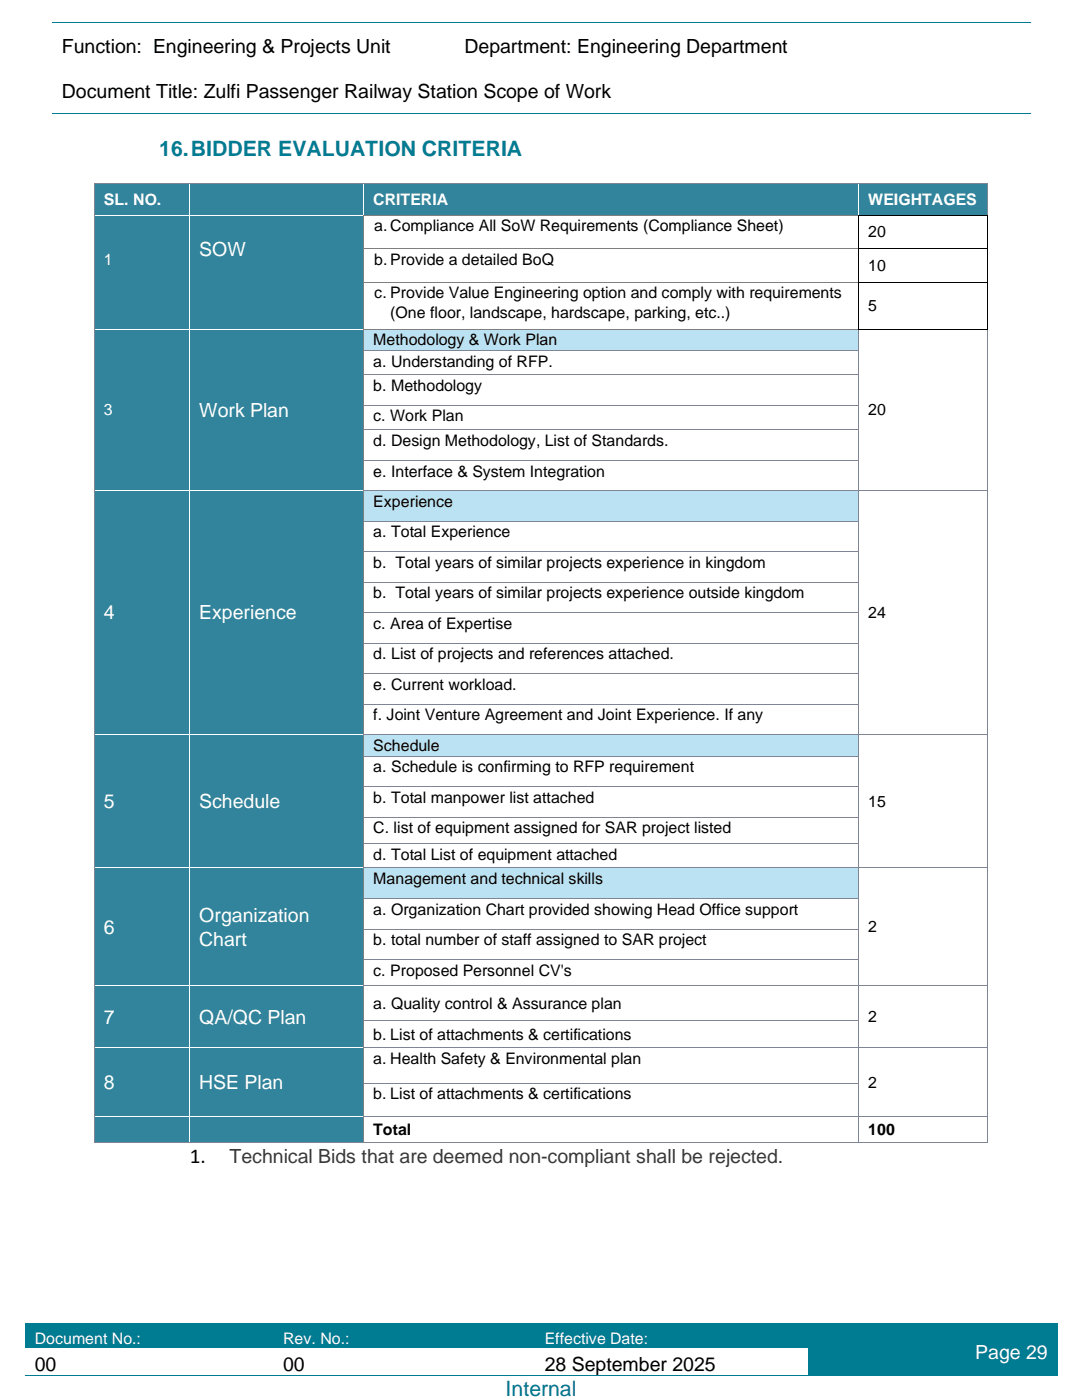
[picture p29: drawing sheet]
<svg xmlns="http://www.w3.org/2000/svg" width="216mm" height="279mm" viewBox="0 0 216 279" stroke-linecap="round" stroke-linejoin="round" font-family="sans-serif">
<defs><g id="words">
<text font-size="4.2" fill="#007c92" x="31.8" y="31.2">16.BIDDER EVALUATION CRITERIA</text>
<text font-size="4.2" x="37.9" y="232.2">1.</text>
<text font-size="4.2" fill="#085393" x="100.9" y="278.6">Internal</text>
<g font-size="3.9">
<text x="12.4" y="10.5">Function: Engineering &amp; Projects Unit</text>
<text x="92.7" y="10.5">Department: Engineering Department</text>
<text x="12.4" y="19.5">Document Title: Zulfi Passenger Railway Station Scope of Work</text>
<text x="6.9" y="273.6">00</text>
<text x="56.5" y="273.6">00</text>
<text x="108.7" y="273.6">28 September 2025</text>
</g>
<g font-size="3.9" fill="#fff">
<text x="39.8" y="51.1">SOW</text>
<text x="39.8" y="83.2">Work Plan</text>
<text x="20.7" y="123.6">4</text>
<text x="39.8" y="123.6">Experience</text>
<text x="20.7" y="161.3">5</text>
<text x="39.8" y="161.3">Schedule</text>
<text x="39.8" y="183.9">Organization</text>
<text x="20.7" y="186.3">6</text>
<text x="39.8" y="188.7">Chart</text>
<text x="20.7" y="204.3">7</text>
<text x="39.8" y="204.3">QA/QC Plan</text>
<text x="20.7" y="217.4">8</text>
<text x="39.8" y="217.4">HSE Plan</text>
<text x="194.6" y="271.2">Page 29</text>
</g>
<text font-size="3.9" fill="#3b3838" x="45.8" y="232.2">Technical Bids that are deemed non-compliant shall be rejected.</text>
<g font-size="3.2" fill="#fff">
<text x="20.7" y="40.9">SL. NO.</text>
<text x="74.5" y="40.9">CRITERIA</text>
<text x="173.3" y="40.9">WEIGHTAGES</text>
<text x="20.7" y="52.8">1</text>
<text x="20.7" y="82.9">3</text>
<text x="6.9" y="268.2">Document No.:</text>
<text x="56.5" y="268.2">Rev. No.:</text>
<text x="108.7" y="268.2">Effective Date:</text>
</g>
<g font-size="3.2">
<text x="74.7" y="46.2">a.Compliance All SoW Requirements (Compliance Sheet)</text>
<text x="173.3" y="47.4">20</text>
<text x="74.7" y="52.9">b.Provide a detailed BoQ</text>
<text x="74.7" y="59.5">c. Provide Value Engineering option and comply with requirements</text>
<text x="173.3" y="54.1">10</text>
<text x="77.9" y="63.5">(One floor, landscape, hardscape, parking, etc..)</text>
<text x="173.3" y="62.1">5</text>
<text x="74.5" y="68.9">Methodology &amp; Work Plan</text>
<text x="74.5" y="73.2">a. Understanding of RFP.</text>
<text x="74.5" y="78">b. Methodology</text>
<text x="173.3" y="82.9">20</text>
<text x="74.5" y="84.1">c. Work Plan</text>
<text x="74.5" y="89">d. Design Methodology, List of Standards.</text>
<text x="74.5" y="95.1">e. Interface &amp; System Integration</text>
<text x="74.5" y="101.2">Experience</text>
<text x="74.5" y="107.2">a. Total Experience</text>
<text x="74.5" y="113.4">b. Total years of similar projects experience in kingdom</text>
<text x="74.5" y="119.4">b. Total years of similar projects experience outside kingdom</text>
<text x="74.5" y="125.5">c. Area of Expertise</text>
<text x="173.3" y="123.4">24</text>
<text x="74.5" y="131.6">d. List of projects and references attached.</text>
<text x="74.5" y="137.7">e. Current workload.</text>
<text x="74.5" y="143.8">f. Joint Venture Agreement and Joint Experience. If any</text>
<text x="74.5" y="149.8">Schedule</text>
<text x="74.5" y="154.2">a. Schedule is confirming to RFP requirement</text>
<text x="74.5" y="160.2">b. Total manpower list attached</text>
<text x="173.3" y="161">15</text>
<text x="74.5" y="166.3">C. list of equipment assigned for SAR project listed</text>
<text x="74.5" y="171.6">d. Total List of equipment attached</text>
<text x="74.5" y="176.5">Management and technical skills</text>
<text x="74.5" y="182.6">a. Organization Chart provided showing Head Office support</text>
<text x="74.5" y="188.6">b. total number of staff assigned to SAR project</text>
<text x="173.3" y="186.1">2</text>
<text x="74.5" y="194.7">c. Proposed Personnel CV's</text>
<text x="74.5" y="201.3">a. Quality control &amp; Assurance plan</text>
<text x="173.3" y="204">2</text>
<text x="74.5" y="207.5">b. List of attachments &amp; certifications</text>
<text x="74.5" y="212.3">a. Health Safety &amp; Environmental plan</text>
<text x="74.5" y="219.4">b. List of attachments &amp; certifications</text>
<text x="173.3" y="217.1">2</text>
<text x="74.5" y="226.5">Total</text>
<text x="173.3" y="226.5">100</text>
</g>
</g></defs>
<path d="M10.5 4.5h80.3" fill="none" stroke="#007c92" stroke-width=".2"/>
<path d="M90.8 4.4h.1v.2h-.1z" fill-rule="evenodd" fill="#007c92"/>
<path d="M90.9 4.5h81.7" fill="none" stroke="#007c92" stroke-width=".2"/>
<path d="M172.6 4.4h.2v.2h-.2z" fill-rule="evenodd" fill="#007c92"/>
<path d="M172.8 4.5h32.8M10.5 22.6h162.1" fill="none" stroke="#007c92" stroke-width=".2"/>
<path d="M172.6 22.6h.2v.1h-.2z" fill-rule="evenodd" fill="#007c92"/>
<path d="M172.8 22.6h32.8" fill="none" stroke="#007c92" stroke-width=".2"/>
<g fill="#007c92">
<path d="M5 264.2h49.6v4.7h-49.6z" fill-rule="evenodd"/>
<path d="M6.9 265.3h45.8v3.6h-45.8z" fill-rule="evenodd"/>
<path d="M54.6 264.2h52.2v4.7h-52.2z" fill-rule="evenodd"/>
<path d="M56.5 265.3h48.4v3.6h-48.4z" fill-rule="evenodd"/>
<path d="M106.8 264.2h54.4v4.7h-54.4z" fill-rule="evenodd"/>
<path d="M108.7 265.3h50.6v3.6h-50.6z" fill-rule="evenodd"/>
<path d="M161.2 264.2h49.8v10.2h-49.8z" fill-rule="evenodd"/>
<path d="M163.1 267.6h46v4.5h-46z" fill-rule="evenodd"/>
</g>
<path d="M5 264.2h49.6" fill="none" stroke="#007c92" stroke-width=".2"/>
<g fill="#007c92">
<path d="M5 264.3h49.6v1h-49.6z" fill-rule="evenodd"/>
<path d="M54.6 264.3h.1v1h-.1z" fill-rule="evenodd"/>
<path d="M54.6 264.1h.1v.2h-.1z" fill-rule="evenodd"/>
</g>
<path d="M54.7 264.2h52.1" fill="none" stroke="#007c92" stroke-width=".2"/>
<g fill="#007c92">
<path d="M54.7 264.3h52.1v1h-52.1z" fill-rule="evenodd"/>
<path d="M106.8 264.3h.2v1h-.2z" fill-rule="evenodd"/>
<path d="M106.8 264.1h.2v.2h-.2z" fill-rule="evenodd"/>
</g>
<path d="M107 264.2h54.2" fill="none" stroke="#007c92" stroke-width=".2"/>
<g fill="#007c92">
<path d="M107 264.3h54.2v1h-54.2z" fill-rule="evenodd"/>
<path d="M161.2 264.3h.2v1h-.2z" fill-rule="evenodd"/>
<path d="M161.2 264.1h.2v.2h-.2z" fill-rule="evenodd"/>
</g>
<path d="M161.4 264.2h49.6" fill="none" stroke="#007c92" stroke-width=".2"/>
<path d="M161.4 264.3h49.6v1h-49.6z" fill-rule="evenodd" fill="#007c92"/>
<path d="M5 274.5h49.6" fill="none" stroke="#007c92" stroke-width=".2"/>
<path d="M54.6 274.4h.1v.2h-.1z" fill-rule="evenodd" fill="#007c92"/>
<path d="M54.7 274.5h52.1" fill="none" stroke="#007c92" stroke-width=".2"/>
<path d="M106.8 274.4h.2v.2h-.2z" fill-rule="evenodd" fill="#007c92"/>
<path d="M107 274.5h54.2" fill="none" stroke="#007c92" stroke-width=".2"/>
<path d="M161.2 274.4h.2v.2h-.2z" fill-rule="evenodd" fill="#007c92"/>
<path d="M161.4 274.5h49.6" fill="none" stroke="#007c92" stroke-width=".2"/>
<g fill="#31849b">
<path d="M18.9 36.7h18.9v6.2h-18.9z" fill-rule="evenodd"/>
<path d="M20.7 37.9h15.1v4h-15.1z" fill-rule="evenodd"/>
<path d="M37.9 36.7h34.6v6.2h-34.6z" fill-rule="evenodd"/>
<path d="M39.8 36.9h30.7v4.8h-30.7z" fill-rule="evenodd"/>
<path d="M72.7 36.7h98.6v6.2h-98.6z" fill-rule="evenodd"/>
<path d="M74.5 37.9h94.9v4h-94.9z" fill-rule="evenodd"/>
<path d="M171.5 36.7h25.4v6.2h-25.4z" fill-rule="evenodd"/>
<path d="M173.3 37.9h21.7v4h-21.7z" fill-rule="evenodd"/>
</g>
<g fill="#7e8594">
<path d="M18.8 36.5h.1v.4h-.1z" fill-rule="evenodd"/>
<path d="M18.8 36.5h.1v.2h-.1z" fill-rule="evenodd"/>
</g>
<path d="M18.9 36.6h18.9" fill="none" stroke="#7e8594" stroke-width=".2"/>
<path d="M18.9 36.8h18.9" fill="none" stroke="#31849b" stroke-width=".2"/>
<path d="M37.8 36.7h.1v.2h-.1z" fill-rule="evenodd" fill="#fff"/>
<path d="M37.8 36.5h.1v.2h-.1z" fill-rule="evenodd" fill="#7e8594"/>
<path d="M37.9 36.6h34.6" fill="none" stroke="#7e8594" stroke-width=".2"/>
<path d="M37.9 36.8h34.6" fill="none" stroke="#31849b" stroke-width=".2"/>
<path d="M72.5 36.7h.2v.2h-.2z" fill-rule="evenodd" fill="#fff"/>
<path d="M72.5 36.5h.2v.2h-.2z" fill-rule="evenodd" fill="#7e8594"/>
<path d="M72.7 36.6h98.6" fill="none" stroke="#7e8594" stroke-width=".2"/>
<path d="M72.7 36.8h98.6" fill="none" stroke="#31849b" stroke-width=".2"/>
<path d="M171.3 36.7h.2v.2h-.2z" fill-rule="evenodd" fill="#fff"/>
<path d="M171.3 36.5h.2v.2h-.2z" fill-rule="evenodd" fill="#7e8594"/>
<path d="M171.5 36.6h25.4" fill="none" stroke="#7e8594" stroke-width=".2"/>
<path d="M171.5 36.8h25.4" fill="none" stroke="#31849b" stroke-width=".2"/>
<g fill="#7e8594">
<path d="M196.9 36.5h.2v.4h-.2z" fill-rule="evenodd"/>
<path d="M196.9 36.5h.2v.2h-.2z" fill-rule="evenodd"/>
</g>
<path d="M18.8 36.9v6" fill="none" stroke="#7e8594" stroke-width=".2"/>
<g fill="#fff">
<path d="M37.8 36.9h.1v6h-.1z" fill-rule="evenodd"/>
<path d="M72.5 36.9h.2v6h-.2z" fill-rule="evenodd"/>
<path d="M171.3 36.9h.2v6h-.2z" fill-rule="evenodd"/>
</g>
<path d="M197 36.9v6" fill="none" stroke="#7e8594" stroke-width=".2"/>
<g fill="#31849b">
<path d="M18.9 43.1h18.9v13.1h-18.9z" fill-rule="evenodd"/>
<path d="M20.7 45.6h15.1v8.2h-15.1z" fill-rule="evenodd"/>
<path d="M37.9 43.1h34.6v13.1h-34.6z" fill-rule="evenodd"/>
<path d="M39.8 43.2h30.7v9.1h-30.7z" fill-rule="evenodd"/>
</g>
<path d="M18.8 42.9h.1v.3h-.1z" fill-rule="evenodd" fill="#7e8594"/>
<path d="M18.9 42.9h18.9v.2h-18.9z" fill-rule="evenodd" fill="#fff"/>
<path d="M18.9 43.1h18.9" fill="none" stroke="#31849b" stroke-width=".2"/>
<g fill="#fff">
<path d="M37.8 42.9h.1v.3h-.1z" fill-rule="evenodd"/>
<path d="M37.9 42.9h34.6v.2h-34.6z" fill-rule="evenodd"/>
</g>
<path d="M37.9 43.1h34.6" fill="none" stroke="#31849b" stroke-width=".2"/>
<path d="M72.5 42.9h.2v.3h-.2z" fill-rule="evenodd" fill="#7f7f7f"/>
<path d="M72.7 43h98.6" fill="none" stroke="#7f7f7f" stroke-width=".2"/>
<g fill="#000">
<path d="M171.3 42.9h.2v.3h-.2z" fill-rule="evenodd"/>
<path d="M196.9 42.9h.2v.3h-.2z" fill-rule="evenodd"/>
</g>
<path d="M171.5 43h25.4" fill="none" stroke="#000" stroke-width=".2"/>
<path d="M18.8 43.2v6.3" fill="none" stroke="#7e8594" stroke-width=".2"/>
<path d="M37.8 43.2h.1v6.3h-.1z" fill-rule="evenodd" fill="#fff"/>
<path d="M72.6 43.2v6.3" fill="none" stroke="#7f7f7f" stroke-width=".2"/>
<path d="M171.4 43.2v6.3M197 43.2v6.3" fill="none" stroke="#000" stroke-width=".2"/>
<path d="M18.8 49.5h.1v.4h-.1z" fill-rule="evenodd" fill="#7e8594"/>
<path d="M37.8 49.5h.1v.4h-.1z" fill-rule="evenodd" fill="#fff"/>
<path d="M72.5 49.5h.2v.4h-.2z" fill-rule="evenodd" fill="#7f7f7f"/>
<path d="M72.7 49.6h98.6" fill="none" stroke="#7f7f7f" stroke-width=".2"/>
<g fill="#000">
<path d="M171.3 49.5h.2v.4h-.2z" fill-rule="evenodd"/>
<path d="M196.9 49.5h.2v.4h-.2z" fill-rule="evenodd"/>
</g>
<path d="M171.5 49.6h25.4" fill="none" stroke="#000" stroke-width=".2"/>
<path d="M18.8 49.9v6.3" fill="none" stroke="#7e8594" stroke-width=".2"/>
<path d="M37.8 49.9h.1v6.3h-.1z" fill-rule="evenodd" fill="#fff"/>
<path d="M72.6 49.9v6.3" fill="none" stroke="#7f7f7f" stroke-width=".2"/>
<path d="M171.4 49.9v6.3M197 49.9v6.3" fill="none" stroke="#000" stroke-width=".2"/>
<g fill="#31849b">
<path d="M18.9 56.4h18.9v9.2h-18.9z" fill-rule="evenodd"/>
<path d="M20.7 57h15.1v8.2h-15.1z" fill-rule="evenodd"/>
<path d="M37.9 56.4h34.6v9.2h-34.6z" fill-rule="evenodd"/>
<path d="M39.8 56.6h30.7v9h-30.7z" fill-rule="evenodd"/>
</g>
<path d="M18.8 56.2h.1v.4h-.1z" fill-rule="evenodd" fill="#7e8594"/>
<path d="M18.9 56.4h18.9" fill="none" stroke="#31849b" stroke-width=".34"/>
<path d="M37.8 56.2h.1v.4h-.1z" fill-rule="evenodd" fill="#fff"/>
<path d="M37.9 56.4h34.6" fill="none" stroke="#31849b" stroke-width=".34"/>
<path d="M72.5 56.2h.2v.4h-.2z" fill-rule="evenodd" fill="#7f7f7f"/>
<path d="M72.7 56.3h98.6" fill="none" stroke="#7f7f7f" stroke-width=".2"/>
<g fill="#000">
<path d="M171.3 56.2h.2v.4h-.2z" fill-rule="evenodd"/>
<path d="M196.9 56.2h.2v.4h-.2z" fill-rule="evenodd"/>
</g>
<path d="M171.5 56.3h25.4" fill="none" stroke="#000" stroke-width=".2"/>
<path d="M18.8 56.6v9" fill="none" stroke="#7e8594" stroke-width=".2"/>
<path d="M37.8 56.6h.1v9h-.1z" fill-rule="evenodd" fill="#fff"/>
<path d="M72.6 56.6v9" fill="none" stroke="#7f7f7f" stroke-width=".2"/>
<path d="M171.4 56.6v9M197 56.6v9" fill="none" stroke="#000" stroke-width=".2"/>
<g fill="#31849b">
<path d="M18.9 65.8h18.9v32h-18.9z" fill-rule="evenodd"/>
<path d="M20.7 79.9h15.1v4h-15.1z" fill-rule="evenodd"/>
<path d="M37.9 65.8h34.6v32h-34.6z" fill-rule="evenodd"/>
<path d="M39.8 79.5h30.7v4.8h-30.7z" fill-rule="evenodd"/>
</g>
<g fill="#bae2f2">
<path d="M72.7 65.8h98.6v4.1h-98.6z" fill-rule="evenodd"/>
<path d="M74.5 66h94.9v3.9h-94.9z" fill-rule="evenodd"/>
</g>
<path d="M18.8 65.6h.1v.4h-.1z" fill-rule="evenodd" fill="#7e8594"/>
<path d="M18.9 65.6h18.9v.2h-18.9z" fill-rule="evenodd" fill="#fff"/>
<path d="M18.9 65.9h18.9" fill="none" stroke="#31849b" stroke-width=".2"/>
<g fill="#fff">
<path d="M37.8 65.6h.1v.4h-.1z" fill-rule="evenodd"/>
<path d="M37.9 65.6h34.6v.2h-34.6z" fill-rule="evenodd"/>
</g>
<path d="M37.9 65.9h34.6" fill="none" stroke="#31849b" stroke-width=".2"/>
<path d="M72.5 65.6h.2v.4h-.2z" fill-rule="evenodd" fill="#7f7f7f"/>
<path d="M72.7 65.7h98.6" fill="none" stroke="#7f7f7f" stroke-width=".2"/>
<path d="M72.7 65.9h98.6" fill="none" stroke="#bae2f2" stroke-width=".2"/>
<g fill="#000">
<path d="M171.3 65.6h.2v.4h-.2z" fill-rule="evenodd"/>
<path d="M196.9 65.6h.2v.4h-.2z" fill-rule="evenodd"/>
</g>
<path d="M171.5 65.7h25.4" fill="none" stroke="#000" stroke-width=".2"/>
<path d="M18.8 66v3.9" fill="none" stroke="#7e8594" stroke-width=".2"/>
<path d="M37.8 66h.1v3.9h-.1z" fill-rule="evenodd" fill="#fff"/>
<path d="M72.6 66v3.9" fill="none" stroke="#7f7f7f" stroke-width=".2"/>
<path d="M171.4 66v3.9M197 66v3.9" fill="none" stroke="#7e8594" stroke-width=".2"/>
<path d="M18.8 69.9h.1v.3h-.1z" fill-rule="evenodd" fill="#7e8594"/>
<path d="M37.8 69.9h.1v.3h-.1z" fill-rule="evenodd" fill="#fff"/>
<path d="M72.5 69.9h.2v.3h-.2z" fill-rule="evenodd" fill="#7f7f7f"/>
<path d="M72.7 70h98.6" fill="none" stroke="#7e8594" stroke-width=".2"/>
<g fill="#7e8594">
<path d="M171.3 69.9h.2v.3h-.2z" fill-rule="evenodd"/>
<path d="M196.9 69.9h.2v.3h-.2z" fill-rule="evenodd"/>
</g>
<path d="M18.8 70.2v4.5" fill="none" stroke="#7e8594" stroke-width=".2"/>
<path d="M37.8 70.2h.1v4.5h-.1z" fill-rule="evenodd" fill="#fff"/>
<path d="M72.6 70.2v4.5" fill="none" stroke="#7f7f7f" stroke-width=".2"/>
<path d="M171.4 70.2v4.5M197 70.2v4.5" fill="none" stroke="#7e8594" stroke-width=".2"/>
<path d="M18.8 74.7h.1v.3h-.1z" fill-rule="evenodd" fill="#7e8594"/>
<path d="M37.8 74.7h.1v.3h-.1z" fill-rule="evenodd" fill="#fff"/>
<path d="M72.5 74.7h.2v.3h-.2z" fill-rule="evenodd" fill="#7f7f7f"/>
<path d="M72.7 74.8h98.6" fill="none" stroke="#7e8594" stroke-width=".2"/>
<g fill="#7e8594">
<path d="M171.3 74.7h.2v.3h-.2z" fill-rule="evenodd"/>
<path d="M196.9 74.7h.2v.3h-.2z" fill-rule="evenodd"/>
</g>
<path d="M18.8 75v5.8" fill="none" stroke="#7e8594" stroke-width=".2"/>
<path d="M37.8 75h.1v5.8h-.1z" fill-rule="evenodd" fill="#fff"/>
<path d="M72.6 75v5.8" fill="none" stroke="#7f7f7f" stroke-width=".2"/>
<path d="M171.4 75v5.8M197 75v5.8" fill="none" stroke="#7e8594" stroke-width=".2"/>
<path d="M18.8 80.8h.1v.3h-.1z" fill-rule="evenodd" fill="#7e8594"/>
<path d="M37.8 80.8h.1v.3h-.1z" fill-rule="evenodd" fill="#fff"/>
<path d="M72.5 80.8h.2v.3h-.2z" fill-rule="evenodd" fill="#7f7f7f"/>
<path d="M72.7 80.9h98.6" fill="none" stroke="#7e8594" stroke-width=".2"/>
<g fill="#7e8594">
<path d="M171.3 80.8h.2v.3h-.2z" fill-rule="evenodd"/>
<path d="M196.9 80.8h.2v.3h-.2z" fill-rule="evenodd"/>
</g>
<path d="M18.8 81.1v4.6" fill="none" stroke="#7e8594" stroke-width=".2"/>
<path d="M37.8 81.1h.1v4.6h-.1z" fill-rule="evenodd" fill="#fff"/>
<path d="M72.6 81.1v4.6" fill="none" stroke="#7f7f7f" stroke-width=".2"/>
<path d="M171.4 81.1v4.6M197 81.1v4.6" fill="none" stroke="#7e8594" stroke-width=".2"/>
<path d="M18.8 85.7h.1v.3h-.1z" fill-rule="evenodd" fill="#7e8594"/>
<path d="M37.8 85.7h.1v.3h-.1z" fill-rule="evenodd" fill="#fff"/>
<path d="M72.5 85.7h.2v.3h-.2z" fill-rule="evenodd" fill="#7f7f7f"/>
<path d="M72.7 85.8h98.6" fill="none" stroke="#7e8594" stroke-width=".2"/>
<g fill="#7e8594">
<path d="M171.3 85.7h.2v.3h-.2z" fill-rule="evenodd"/>
<path d="M196.9 85.7h.2v.3h-.2z" fill-rule="evenodd"/>
</g>
<path d="M18.8 86v5.8" fill="none" stroke="#7e8594" stroke-width=".2"/>
<path d="M37.8 86h.1v5.8h-.1z" fill-rule="evenodd" fill="#fff"/>
<path d="M72.6 86v5.8" fill="none" stroke="#7f7f7f" stroke-width=".2"/>
<path d="M171.4 86v5.8M197 86v5.8" fill="none" stroke="#7e8594" stroke-width=".2"/>
<path d="M18.8 91.8h.1v.3h-.1z" fill-rule="evenodd" fill="#7e8594"/>
<path d="M37.8 91.8h.1v.3h-.1z" fill-rule="evenodd" fill="#fff"/>
<path d="M72.5 91.8h.2v.3h-.2z" fill-rule="evenodd" fill="#7f7f7f"/>
<path d="M72.7 91.8h98.6" fill="none" stroke="#7e8594" stroke-width=".2"/>
<g fill="#7e8594">
<path d="M171.3 91.8h.2v.3h-.2z" fill-rule="evenodd"/>
<path d="M196.9 91.8h.2v.3h-.2z" fill-rule="evenodd"/>
</g>
<path d="M18.8 92.1v5.7" fill="none" stroke="#7e8594" stroke-width=".2"/>
<path d="M37.8 92.1h.1v5.7h-.1z" fill-rule="evenodd" fill="#fff"/>
<path d="M72.6 92.1v5.7" fill="none" stroke="#7f7f7f" stroke-width=".2"/>
<path d="M171.4 92.1v5.7M197 92.1v5.7" fill="none" stroke="#7e8594" stroke-width=".2"/>
<g fill="#31849b">
<path d="M18.9 98.1h18.9v48.4h-18.9z" fill-rule="evenodd"/>
<path d="M20.7 119.9h15.1v4.9h-15.1z" fill-rule="evenodd"/>
<path d="M37.9 98.1h34.6v48.4h-34.6z" fill-rule="evenodd"/>
<path d="M39.8 119.9h30.7v4.9h-30.7z" fill-rule="evenodd"/>
</g>
<g fill="#bae2f2">
<path d="M72.7 98.1h98.6v5.8h-98.6z" fill-rule="evenodd"/>
<path d="M74.5 98.2h94.9v4h-94.9z" fill-rule="evenodd"/>
</g>
<path d="M18.8 97.8h.1v.4h-.1z" fill-rule="evenodd" fill="#7e8594"/>
<path d="M18.9 97.8h18.9v.2h-18.9z" fill-rule="evenodd" fill="#fff"/>
<path d="M18.9 98.1h18.9" fill="none" stroke="#31849b" stroke-width=".2"/>
<g fill="#fff">
<path d="M37.8 97.8h.1v.4h-.1z" fill-rule="evenodd"/>
<path d="M37.9 97.8h34.6v.2h-34.6z" fill-rule="evenodd"/>
</g>
<path d="M37.9 98.1h34.6" fill="none" stroke="#31849b" stroke-width=".2"/>
<path d="M72.5 97.8h.2v.4h-.2z" fill-rule="evenodd" fill="#7e8594"/>
<path d="M72.7 97.9h98.6" fill="none" stroke="#7e8594" stroke-width=".2"/>
<path d="M72.7 98.1h98.6" fill="none" stroke="#bae2f2" stroke-width=".2"/>
<path d="M171.3 97.8h.2v.4h-.2z" fill-rule="evenodd" fill="#7e8594"/>
<path d="M171.5 97.9h25.4" fill="none" stroke="#7e8594" stroke-width=".2"/>
<path d="M196.9 97.8h.2v.4h-.2z" fill-rule="evenodd" fill="#7e8594"/>
<path d="M18.8 98.2v5.7" fill="none" stroke="#7e8594" stroke-width=".2"/>
<path d="M37.8 98.2h.1v5.7h-.1z" fill-rule="evenodd" fill="#fff"/>
<path d="M72.6 98.2v5.7" fill="none" stroke="#7f7f7f" stroke-width=".2"/>
<path d="M171.4 98.2v5.7M197 98.2v5.7" fill="none" stroke="#7e8594" stroke-width=".2"/>
<path d="M18.8 103.9h.1v.4h-.1z" fill-rule="evenodd" fill="#7e8594"/>
<path d="M37.8 103.9h.1v.4h-.1z" fill-rule="evenodd" fill="#fff"/>
<path d="M72.5 103.9h.2v.4h-.2z" fill-rule="evenodd" fill="#7f7f7f"/>
<path d="M72.7 104h98.6" fill="none" stroke="#7e8594" stroke-width=".2"/>
<g fill="#7e8594">
<path d="M171.3 103.9h.2v.4h-.2z" fill-rule="evenodd"/>
<path d="M196.9 103.9h.2v.4h-.2z" fill-rule="evenodd"/>
</g>
<path d="M18.8 104.3v5.7" fill="none" stroke="#7e8594" stroke-width=".2"/>
<path d="M37.8 104.3h.1v5.7h-.1z" fill-rule="evenodd" fill="#fff"/>
<path d="M72.6 104.3v5.7" fill="none" stroke="#7f7f7f" stroke-width=".2"/>
<path d="M171.4 104.3v5.7M197 104.3v5.7" fill="none" stroke="#7e8594" stroke-width=".2"/>
<path d="M18.8 110h.1v.4h-.1z" fill-rule="evenodd" fill="#7e8594"/>
<path d="M37.8 110h.1v.4h-.1z" fill-rule="evenodd" fill="#fff"/>
<path d="M72.5 110h.2v.4h-.2z" fill-rule="evenodd" fill="#7f7f7f"/>
<path d="M72.7 110.1h98.6" fill="none" stroke="#7e8594" stroke-width=".2"/>
<g fill="#7e8594">
<path d="M171.3 110h.2v.4h-.2z" fill-rule="evenodd"/>
<path d="M196.9 110h.2v.4h-.2z" fill-rule="evenodd"/>
</g>
<path d="M18.8 110.4v5.7" fill="none" stroke="#7e8594" stroke-width=".2"/>
<path d="M37.8 110.4h.1v5.7h-.1z" fill-rule="evenodd" fill="#fff"/>
<path d="M72.6 110.4v5.7" fill="none" stroke="#7f7f7f" stroke-width=".2"/>
<path d="M171.4 110.4v5.7M197 110.4v5.7" fill="none" stroke="#7e8594" stroke-width=".2"/>
<path d="M18.8 116.1h.1v.4h-.1z" fill-rule="evenodd" fill="#7e8594"/>
<path d="M37.8 116.1h.1v.4h-.1z" fill-rule="evenodd" fill="#fff"/>
<path d="M72.5 116.1h.2v.4h-.2z" fill-rule="evenodd" fill="#7f7f7f"/>
<path d="M72.7 116.2h98.6" fill="none" stroke="#7e8594" stroke-width=".2"/>
<g fill="#7e8594">
<path d="M171.3 116.1h.2v.4h-.2z" fill-rule="evenodd"/>
<path d="M196.9 116.1h.2v.4h-.2z" fill-rule="evenodd"/>
</g>
<path d="M18.8 116.5v5.7" fill="none" stroke="#7e8594" stroke-width=".2"/>
<path d="M37.8 116.5h.1v5.7h-.1z" fill-rule="evenodd" fill="#fff"/>
<path d="M72.6 116.5v5.7" fill="none" stroke="#7f7f7f" stroke-width=".2"/>
<path d="M171.4 116.5v5.7M197 116.5v5.7" fill="none" stroke="#7e8594" stroke-width=".2"/>
<path d="M18.8 122.2h.1v.3h-.1z" fill-rule="evenodd" fill="#7e8594"/>
<path d="M37.8 122.2h.1v.3h-.1z" fill-rule="evenodd" fill="#fff"/>
<path d="M72.5 122.2h.2v.3h-.2z" fill-rule="evenodd" fill="#7f7f7f"/>
<path d="M72.7 122.3h98.6" fill="none" stroke="#7e8594" stroke-width=".2"/>
<g fill="#7e8594">
<path d="M171.3 122.2h.2v.3h-.2z" fill-rule="evenodd"/>
<path d="M196.9 122.2h.2v.3h-.2z" fill-rule="evenodd"/>
</g>
<path d="M18.8 122.5v5.8" fill="none" stroke="#7e8594" stroke-width=".2"/>
<path d="M37.8 122.5h.1v5.8h-.1z" fill-rule="evenodd" fill="#fff"/>
<path d="M72.6 122.5v5.8" fill="none" stroke="#7f7f7f" stroke-width=".2"/>
<path d="M171.4 122.5v5.8M197 122.5v5.8" fill="none" stroke="#7e8594" stroke-width=".2"/>
<path d="M18.8 128.3h.1v.3h-.1z" fill-rule="evenodd" fill="#7e8594"/>
<path d="M37.8 128.3h.1v.3h-.1z" fill-rule="evenodd" fill="#fff"/>
<path d="M72.5 128.3h.2v.3h-.2z" fill-rule="evenodd" fill="#7f7f7f"/>
<path d="M72.7 128.4h98.6" fill="none" stroke="#7e8594" stroke-width=".2"/>
<g fill="#7e8594">
<path d="M171.3 128.3h.2v.3h-.2z" fill-rule="evenodd"/>
<path d="M196.9 128.3h.2v.3h-.2z" fill-rule="evenodd"/>
</g>
<path d="M18.8 128.6v5.7" fill="none" stroke="#7e8594" stroke-width=".2"/>
<path d="M37.8 128.6h.1v5.7h-.1z" fill-rule="evenodd" fill="#fff"/>
<path d="M72.6 128.6v5.7" fill="none" stroke="#7f7f7f" stroke-width=".2"/>
<path d="M171.4 128.6v5.7M197 128.6v5.7" fill="none" stroke="#7e8594" stroke-width=".2"/>
<path d="M18.8 134.3h.1v.4h-.1z" fill-rule="evenodd" fill="#7e8594"/>
<path d="M37.8 134.3h.1v.4h-.1z" fill-rule="evenodd" fill="#fff"/>
<path d="M72.5 134.3h.2v.4h-.2z" fill-rule="evenodd" fill="#7f7f7f"/>
<path d="M72.7 134.4h98.6" fill="none" stroke="#7e8594" stroke-width=".2"/>
<g fill="#7e8594">
<path d="M171.3 134.3h.2v.4h-.2z" fill-rule="evenodd"/>
<path d="M196.9 134.3h.2v.4h-.2z" fill-rule="evenodd"/>
</g>
<path d="M18.8 134.7v5.8" fill="none" stroke="#7e8594" stroke-width=".2"/>
<path d="M37.8 134.7h.1v5.8h-.1z" fill-rule="evenodd" fill="#fff"/>
<path d="M72.6 134.7v5.8" fill="none" stroke="#7f7f7f" stroke-width=".2"/>
<path d="M171.4 134.7v5.8M197 134.7v5.8" fill="none" stroke="#7e8594" stroke-width=".2"/>
<path d="M18.8 140.5h.1v.3h-.1z" fill-rule="evenodd" fill="#7e8594"/>
<path d="M37.8 140.5h.1v.3h-.1z" fill-rule="evenodd" fill="#fff"/>
<path d="M72.5 140.5h.2v.3h-.2z" fill-rule="evenodd" fill="#7f7f7f"/>
<path d="M72.7 140.6h98.6" fill="none" stroke="#7e8594" stroke-width=".2"/>
<g fill="#7e8594">
<path d="M171.3 140.5h.2v.3h-.2z" fill-rule="evenodd"/>
<path d="M196.9 140.5h.2v.3h-.2z" fill-rule="evenodd"/>
</g>
<path d="M18.8 140.8v5.7" fill="none" stroke="#7e8594" stroke-width=".2"/>
<path d="M37.8 140.8h.1v5.7h-.1z" fill-rule="evenodd" fill="#fff"/>
<path d="M72.6 140.8v5.7" fill="none" stroke="#7f7f7f" stroke-width=".2"/>
<path d="M171.4 140.8v5.7M197 140.8v5.7" fill="none" stroke="#7e8594" stroke-width=".2"/>
<g fill="#31849b">
<path d="M18.9 146.7h18.9v26.4h-18.9z" fill-rule="evenodd"/>
<path d="M20.7 157.6h15.1v4.8h-15.1z" fill-rule="evenodd"/>
<path d="M37.9 146.7h34.6v26.4h-34.6z" fill-rule="evenodd"/>
<path d="M39.8 157.6h30.7v4.8h-30.7z" fill-rule="evenodd"/>
</g>
<g fill="#bae2f2">
<path d="M72.7 146.7h98.6v4.1h-98.6z" fill-rule="evenodd"/>
<path d="M74.5 146.9h94.9v3.9h-94.9z" fill-rule="evenodd"/>
</g>
<path d="M18.8 146.5h.1v.4h-.1z" fill-rule="evenodd" fill="#7e8594"/>
<path d="M18.9 146.5h18.9v.2h-18.9z" fill-rule="evenodd" fill="#fff"/>
<path d="M18.9 146.8h18.9" fill="none" stroke="#31849b" stroke-width=".2"/>
<g fill="#fff">
<path d="M37.8 146.5h.1v.4h-.1z" fill-rule="evenodd"/>
<path d="M37.9 146.5h34.6v.2h-34.6z" fill-rule="evenodd"/>
</g>
<path d="M37.9 146.8h34.6" fill="none" stroke="#31849b" stroke-width=".2"/>
<path d="M72.5 146.5h.2v.4h-.2z" fill-rule="evenodd" fill="#7e8594"/>
<path d="M72.7 146.6h98.6" fill="none" stroke="#7e8594" stroke-width=".2"/>
<path d="M72.7 146.8h98.6" fill="none" stroke="#bae2f2" stroke-width=".2"/>
<path d="M171.3 146.5h.2v.4h-.2z" fill-rule="evenodd" fill="#7e8594"/>
<path d="M171.5 146.6h25.4" fill="none" stroke="#7e8594" stroke-width=".2"/>
<path d="M196.9 146.5h.2v.4h-.2z" fill-rule="evenodd" fill="#7e8594"/>
<path d="M18.8 146.9v3.9" fill="none" stroke="#7e8594" stroke-width=".2"/>
<path d="M37.8 146.9h.1v3.9h-.1z" fill-rule="evenodd" fill="#fff"/>
<path d="M72.6 146.9v3.9" fill="none" stroke="#7f7f7f" stroke-width=".2"/>
<path d="M171.4 146.9v3.9M197 146.9v3.9" fill="none" stroke="#7e8594" stroke-width=".2"/>
<path d="M18.8 150.8h.1v.4h-.1z" fill-rule="evenodd" fill="#7e8594"/>
<path d="M37.8 150.8h.1v.4h-.1z" fill-rule="evenodd" fill="#fff"/>
<path d="M72.5 150.8h.2v.4h-.2z" fill-rule="evenodd" fill="#7f7f7f"/>
<path d="M72.7 150.9h98.6" fill="none" stroke="#7e8594" stroke-width=".2"/>
<g fill="#7e8594">
<path d="M171.3 150.8h.2v.4h-.2z" fill-rule="evenodd"/>
<path d="M196.9 150.8h.2v.4h-.2z" fill-rule="evenodd"/>
</g>
<path d="M18.8 151.2v5.7" fill="none" stroke="#7e8594" stroke-width=".2"/>
<path d="M37.8 151.2h.1v5.7h-.1z" fill-rule="evenodd" fill="#fff"/>
<path d="M72.6 151.2v5.7" fill="none" stroke="#7f7f7f" stroke-width=".2"/>
<path d="M171.4 151.2v5.7M197 151.2v5.7" fill="none" stroke="#7e8594" stroke-width=".2"/>
<path d="M18.8 156.9h.1v.4h-.1z" fill-rule="evenodd" fill="#7e8594"/>
<path d="M37.8 156.9h.1v.4h-.1z" fill-rule="evenodd" fill="#fff"/>
<path d="M72.5 156.9h.2v.4h-.2z" fill-rule="evenodd" fill="#7f7f7f"/>
<path d="M72.7 157h98.6" fill="none" stroke="#7e8594" stroke-width=".2"/>
<g fill="#7e8594">
<path d="M171.3 156.9h.2v.4h-.2z" fill-rule="evenodd"/>
<path d="M196.9 156.9h.2v.4h-.2z" fill-rule="evenodd"/>
</g>
<path d="M18.8 157.3v5.7" fill="none" stroke="#7e8594" stroke-width=".2"/>
<path d="M37.8 157.3h.1v5.7h-.1z" fill-rule="evenodd" fill="#fff"/>
<path d="M72.6 157.3v5.7" fill="none" stroke="#7f7f7f" stroke-width=".2"/>
<path d="M171.4 157.3v5.7M197 157.3v5.7" fill="none" stroke="#7e8594" stroke-width=".2"/>
<path d="M18.8 163h.1v.3h-.1z" fill-rule="evenodd" fill="#7e8594"/>
<path d="M37.8 163h.1v.3h-.1z" fill-rule="evenodd" fill="#fff"/>
<path d="M72.5 163h.2v.3h-.2z" fill-rule="evenodd" fill="#7f7f7f"/>
<path d="M72.7 163.1h98.6" fill="none" stroke="#7e8594" stroke-width=".2"/>
<g fill="#7e8594">
<path d="M171.3 163h.2v.3h-.2z" fill-rule="evenodd"/>
<path d="M196.9 163h.2v.3h-.2z" fill-rule="evenodd"/>
</g>
<path d="M18.8 163.3v4.9" fill="none" stroke="#7e8594" stroke-width=".2"/>
<path d="M37.8 163.3h.1v4.9h-.1z" fill-rule="evenodd" fill="#fff"/>
<path d="M72.6 163.3v4.9" fill="none" stroke="#7f7f7f" stroke-width=".2"/>
<path d="M171.4 163.3v4.9M197 163.3v4.9" fill="none" stroke="#7e8594" stroke-width=".2"/>
<path d="M18.8 168.2h.1v.4h-.1z" fill-rule="evenodd" fill="#7e8594"/>
<path d="M37.8 168.2h.1v.4h-.1z" fill-rule="evenodd" fill="#fff"/>
<path d="M72.5 168.2h.2v.4h-.2z" fill-rule="evenodd" fill="#7f7f7f"/>
<path d="M72.7 168.3h98.6" fill="none" stroke="#7e8594" stroke-width=".2"/>
<g fill="#7e8594">
<path d="M171.3 168.2h.2v.4h-.2z" fill-rule="evenodd"/>
<path d="M196.9 168.2h.2v.4h-.2z" fill-rule="evenodd"/>
</g>
<path d="M18.8 168.6v4.5" fill="none" stroke="#7e8594" stroke-width=".2"/>
<path d="M37.8 168.6h.1v4.5h-.1z" fill-rule="evenodd" fill="#fff"/>
<path d="M72.6 168.6v4.5" fill="none" stroke="#7f7f7f" stroke-width=".2"/>
<path d="M171.4 168.6v4.5M197 168.6v4.5" fill="none" stroke="#7e8594" stroke-width=".2"/>
<g fill="#31849b">
<path d="M18.9 173.3h18.9v23.3h-18.9z" fill-rule="evenodd"/>
<path d="M20.7 182.7h15.1v4.8h-15.1z" fill-rule="evenodd"/>
<path d="M37.9 173.3h34.6v23.3h-34.6z" fill-rule="evenodd"/>
<path d="M39.8 180.2h30.7v4.9h-30.7z" fill-rule="evenodd"/>
<path d="M39.8 185.1h30.7v4.8h-30.7z" fill-rule="evenodd"/>
</g>
<g fill="#bae2f2">
<path d="M72.7 173.3h98.6v6h-98.6z" fill-rule="evenodd"/>
<path d="M74.5 173.5h94.9v3.9h-94.9z" fill-rule="evenodd"/>
</g>
<path d="M18.8 173.1h.1v.4h-.1z" fill-rule="evenodd" fill="#7e8594"/>
<path d="M18.9 173.1h18.9v.2h-18.9z" fill-rule="evenodd" fill="#fff"/>
<path d="M18.9 173.4h18.9" fill="none" stroke="#31849b" stroke-width=".2"/>
<g fill="#fff">
<path d="M37.8 173.1h.1v.4h-.1z" fill-rule="evenodd"/>
<path d="M37.9 173.1h34.6v.2h-34.6z" fill-rule="evenodd"/>
</g>
<path d="M37.9 173.4h34.6" fill="none" stroke="#31849b" stroke-width=".2"/>
<path d="M72.5 173.1h.2v.4h-.2z" fill-rule="evenodd" fill="#7e8594"/>
<path d="M72.7 173.2h98.6" fill="none" stroke="#7e8594" stroke-width=".2"/>
<path d="M72.7 173.4h98.6" fill="none" stroke="#bae2f2" stroke-width=".2"/>
<path d="M171.3 173.1h.2v.4h-.2z" fill-rule="evenodd" fill="#7e8594"/>
<path d="M171.5 173.2h25.4" fill="none" stroke="#7e8594" stroke-width=".2"/>
<path d="M196.9 173.1h.2v.4h-.2z" fill-rule="evenodd" fill="#7e8594"/>
<path d="M18.8 173.5v5.8" fill="none" stroke="#7e8594" stroke-width=".2"/>
<path d="M37.8 173.5h.1v5.8h-.1z" fill-rule="evenodd" fill="#fff"/>
<path d="M72.6 173.5v5.8" fill="none" stroke="#7f7f7f" stroke-width=".2"/>
<path d="M171.4 173.5v5.8M197 173.5v5.8" fill="none" stroke="#7e8594" stroke-width=".2"/>
<path d="M18.8 179.3h.1v.3h-.1z" fill-rule="evenodd" fill="#7e8594"/>
<path d="M37.8 179.3h.1v.3h-.1z" fill-rule="evenodd" fill="#fff"/>
<path d="M72.5 179.3h.2v.3h-.2z" fill-rule="evenodd" fill="#7f7f7f"/>
<path d="M72.7 179.3h98.6" fill="none" stroke="#7e8594" stroke-width=".2"/>
<g fill="#7e8594">
<path d="M171.3 179.3h.2v.3h-.2z" fill-rule="evenodd"/>
<path d="M196.9 179.3h.2v.3h-.2z" fill-rule="evenodd"/>
</g>
<path d="M18.8 179.6v5.7" fill="none" stroke="#7e8594" stroke-width=".2"/>
<path d="M37.8 179.6h.1v5.7h-.1z" fill-rule="evenodd" fill="#fff"/>
<path d="M72.6 179.6v5.7" fill="none" stroke="#7f7f7f" stroke-width=".2"/>
<path d="M171.4 179.6v5.7M197 179.6v5.7" fill="none" stroke="#7e8594" stroke-width=".2"/>
<path d="M18.8 185.3h.1v.4h-.1z" fill-rule="evenodd" fill="#7e8594"/>
<path d="M37.8 185.3h.1v.4h-.1z" fill-rule="evenodd" fill="#fff"/>
<path d="M72.5 185.3h.2v.4h-.2z" fill-rule="evenodd" fill="#7f7f7f"/>
<path d="M72.7 185.4h98.6" fill="none" stroke="#7e8594" stroke-width=".2"/>
<g fill="#7e8594">
<path d="M171.3 185.3h.2v.4h-.2z" fill-rule="evenodd"/>
<path d="M196.9 185.3h.2v.4h-.2z" fill-rule="evenodd"/>
</g>
<path d="M18.8 185.7v5.7" fill="none" stroke="#7e8594" stroke-width=".2"/>
<path d="M37.8 185.7h.1v5.7h-.1z" fill-rule="evenodd" fill="#fff"/>
<path d="M72.6 185.7v5.7" fill="none" stroke="#7f7f7f" stroke-width=".2"/>
<path d="M171.4 185.7v5.7M197 185.7v5.7" fill="none" stroke="#7e8594" stroke-width=".2"/>
<path d="M18.8 191.4h.1v.4h-.1z" fill-rule="evenodd" fill="#7e8594"/>
<path d="M37.8 191.4h.1v.4h-.1z" fill-rule="evenodd" fill="#fff"/>
<path d="M72.5 191.4h.2v.4h-.2z" fill-rule="evenodd" fill="#7f7f7f"/>
<path d="M72.7 191.5h98.6" fill="none" stroke="#7e8594" stroke-width=".2"/>
<g fill="#7e8594">
<path d="M171.3 191.4h.2v.4h-.2z" fill-rule="evenodd"/>
<path d="M196.9 191.4h.2v.4h-.2z" fill-rule="evenodd"/>
</g>
<path d="M18.8 191.8v4.8" fill="none" stroke="#7e8594" stroke-width=".2"/>
<path d="M37.8 191.8h.1v4.8h-.1z" fill-rule="evenodd" fill="#fff"/>
<path d="M72.6 191.8v4.8" fill="none" stroke="#7f7f7f" stroke-width=".2"/>
<path d="M171.4 191.8v4.8M197 191.8v4.8" fill="none" stroke="#7e8594" stroke-width=".2"/>
<g fill="#31849b">
<path d="M18.9 196.8h18.9v12.2h-18.9z" fill-rule="evenodd"/>
<path d="M20.7 200.6h15.1v4.8h-15.1z" fill-rule="evenodd"/>
<path d="M37.9 196.8h34.6v12.2h-34.6z" fill-rule="evenodd"/>
<path d="M39.8 200.6h30.7v4.8h-30.7z" fill-rule="evenodd"/>
</g>
<path d="M18.8 196.6h.1v.4h-.1z" fill-rule="evenodd" fill="#7e8594"/>
<path d="M18.9 196.6h18.9v.2h-18.9z" fill-rule="evenodd" fill="#fff"/>
<path d="M18.9 196.9h18.9" fill="none" stroke="#31849b" stroke-width=".2"/>
<g fill="#fff">
<path d="M37.8 196.6h.1v.4h-.1z" fill-rule="evenodd"/>
<path d="M37.9 196.6h34.6v.2h-34.6z" fill-rule="evenodd"/>
</g>
<path d="M37.9 196.9h34.6" fill="none" stroke="#31849b" stroke-width=".2"/>
<path d="M72.5 196.6h.2v.4h-.2z" fill-rule="evenodd" fill="#7e8594"/>
<path d="M72.7 196.7h98.6" fill="none" stroke="#7e8594" stroke-width=".2"/>
<path d="M171.3 196.6h.2v.4h-.2z" fill-rule="evenodd" fill="#7e8594"/>
<path d="M171.5 196.7h25.4" fill="none" stroke="#7e8594" stroke-width=".2"/>
<path d="M196.9 196.6h.2v.4h-.2z" fill-rule="evenodd" fill="#7e8594"/>
<path d="M18.8 197v6.6" fill="none" stroke="#7e8594" stroke-width=".2"/>
<path d="M37.8 197h.1v6.6h-.1z" fill-rule="evenodd" fill="#fff"/>
<path d="M72.6 197v6.6" fill="none" stroke="#7f7f7f" stroke-width=".2"/>
<path d="M171.4 197v6.6M197 197v6.6" fill="none" stroke="#7e8594" stroke-width=".2"/>
<path d="M18.8 203.6h.1v.3h-.1z" fill-rule="evenodd" fill="#7e8594"/>
<path d="M37.8 203.6h.1v.3h-.1z" fill-rule="evenodd" fill="#fff"/>
<path d="M72.5 203.6h.2v.3h-.2z" fill-rule="evenodd" fill="#7f7f7f"/>
<path d="M72.7 203.7h98.6" fill="none" stroke="#7e8594" stroke-width=".2"/>
<g fill="#7e8594">
<path d="M171.3 203.6h.2v.3h-.2z" fill-rule="evenodd"/>
<path d="M196.9 203.6h.2v.3h-.2z" fill-rule="evenodd"/>
</g>
<path d="M18.8 203.9v5.1" fill="none" stroke="#7e8594" stroke-width=".2"/>
<path d="M37.8 203.9h.1v5.1h-.1z" fill-rule="evenodd" fill="#fff"/>
<path d="M72.6 203.9v5.1" fill="none" stroke="#7f7f7f" stroke-width=".2"/>
<path d="M171.4 203.9v5.1M197 203.9v5.1" fill="none" stroke="#7e8594" stroke-width=".2"/>
<g fill="#31849b">
<path d="M18.9 209.2h18.9v13.6h-18.9z" fill-rule="evenodd"/>
<path d="M20.7 213.7h15.1v4.8h-15.1z" fill-rule="evenodd"/>
<path d="M37.9 209.2h34.6v13.6h-34.6z" fill-rule="evenodd"/>
<path d="M39.8 213.7h30.7v4.8h-30.7z" fill-rule="evenodd"/>
</g>
<path d="M18.8 209h.1v.4h-.1z" fill-rule="evenodd" fill="#7e8594"/>
<path d="M18.9 209h18.9v.2h-18.9z" fill-rule="evenodd" fill="#fff"/>
<path d="M18.9 209.3h18.9" fill="none" stroke="#31849b" stroke-width=".2"/>
<g fill="#fff">
<path d="M37.8 209h.1v.4h-.1z" fill-rule="evenodd"/>
<path d="M37.9 209h34.6v.2h-34.6z" fill-rule="evenodd"/>
</g>
<path d="M37.9 209.3h34.6" fill="none" stroke="#31849b" stroke-width=".2"/>
<path d="M72.5 209h.2v.4h-.2z" fill-rule="evenodd" fill="#7e8594"/>
<path d="M72.7 209.1h98.6" fill="none" stroke="#7e8594" stroke-width=".2"/>
<path d="M171.3 209h.2v.4h-.2z" fill-rule="evenodd" fill="#7e8594"/>
<path d="M171.5 209.1h25.4" fill="none" stroke="#7e8594" stroke-width=".2"/>
<path d="M196.9 209h.2v.4h-.2z" fill-rule="evenodd" fill="#7e8594"/>
<path d="M18.8 209.4v6.7" fill="none" stroke="#7e8594" stroke-width=".2"/>
<path d="M37.8 209.4h.1v6.7h-.1z" fill-rule="evenodd" fill="#fff"/>
<path d="M72.6 209.4v6.7" fill="none" stroke="#7f7f7f" stroke-width=".2"/>
<path d="M171.4 209.4v6.7M197 209.4v6.7" fill="none" stroke="#7e8594" stroke-width=".2"/>
<path d="M18.8 216.1h.1v.3h-.1z" fill-rule="evenodd" fill="#7e8594"/>
<path d="M37.8 216.1h.1v.3h-.1z" fill-rule="evenodd" fill="#fff"/>
<path d="M72.5 216.1h.2v.3h-.2z" fill-rule="evenodd" fill="#7f7f7f"/>
<path d="M72.7 216.1h98.6" fill="none" stroke="#7e8594" stroke-width=".2"/>
<g fill="#7e8594">
<path d="M171.3 216.1h.2v.3h-.2z" fill-rule="evenodd"/>
<path d="M196.9 216.1h.2v.3h-.2z" fill-rule="evenodd"/>
</g>
<path d="M18.8 216.4v6.4" fill="none" stroke="#7e8594" stroke-width=".2"/>
<path d="M37.8 216.4h.1v6.4h-.1z" fill-rule="evenodd" fill="#fff"/>
<path d="M72.6 216.4v6.4" fill="none" stroke="#7f7f7f" stroke-width=".2"/>
<path d="M171.4 216.4v6.4M197 216.4v6.4" fill="none" stroke="#7e8594" stroke-width=".2"/>
<g fill="#31849b">
<path d="M18.9 223h18.9v5h-18.9z" fill-rule="evenodd"/>
<path d="M20.7 223.1h15.1v4h-15.1z" fill-rule="evenodd"/>
<path d="M37.9 223h34.6v5h-34.6z" fill-rule="evenodd"/>
<path d="M39.8 223.1h30.7v4.9h-30.7z" fill-rule="evenodd"/>
</g>
<path d="M18.8 222.8h.1v.3h-.1z" fill-rule="evenodd" fill="#7e8594"/>
<path d="M18.9 222.8h18.9v.2h-18.9z" fill-rule="evenodd" fill="#fff"/>
<path d="M18.9 223h18.9" fill="none" stroke="#31849b" stroke-width=".2"/>
<g fill="#fff">
<path d="M37.8 222.8h.1v.3h-.1z" fill-rule="evenodd"/>
<path d="M37.9 222.8h34.6v.2h-34.6z" fill-rule="evenodd"/>
</g>
<path d="M37.9 223h34.6" fill="none" stroke="#31849b" stroke-width=".2"/>
<path d="M72.5 222.8h.2v.3h-.2z" fill-rule="evenodd" fill="#7e8594"/>
<path d="M72.7 222.9h98.6" fill="none" stroke="#7e8594" stroke-width=".2"/>
<path d="M171.3 222.8h.2v.3h-.2z" fill-rule="evenodd" fill="#7e8594"/>
<path d="M171.5 222.9h25.4" fill="none" stroke="#7e8594" stroke-width=".2"/>
<path d="M196.9 222.8h.2v.3h-.2z" fill-rule="evenodd" fill="#7e8594"/>
<path d="M18.8 223.1v4.9" fill="none" stroke="#7e8594" stroke-width=".2"/>
<g fill="#7e8594">
<path d="M18.8 228h.1v.1h-.1z" fill-rule="evenodd"/>
<path d="M18.8 228h.1v.1h-.1z" fill-rule="evenodd"/>
</g>
<path d="M18.9 228h18.9" fill="none" stroke="#7e8594" stroke-width=".2"/>
<path d="M37.8 223.1h.1v4.9h-.1z" fill-rule="evenodd" fill="#fff"/>
<path d="M37.8 228h.1v.1h-.1z" fill-rule="evenodd" fill="#7e8594"/>
<path d="M37.9 228h34.6" fill="none" stroke="#7e8594" stroke-width=".2"/>
<path d="M72.6 223.1v4.9" fill="none" stroke="#7f7f7f" stroke-width=".2"/>
<path d="M72.5 228h.2v.1h-.2z" fill-rule="evenodd" fill="#7e8594"/>
<path d="M72.7 228h98.6M171.4 223.1v4.9" fill="none" stroke="#7e8594" stroke-width=".2"/>
<path d="M171.3 228h.2v.1h-.2z" fill-rule="evenodd" fill="#7e8594"/>
<path d="M171.5 228h25.4M197 223.1v4.9" fill="none" stroke="#7e8594" stroke-width=".2"/>
<g fill="#7e8594">
<path d="M196.9 228h.2v.1h-.2z" fill-rule="evenodd"/>
<path d="M196.9 228h.2v.1h-.2z" fill-rule="evenodd"/>
</g>
<use href="#words"/>
</svg>
